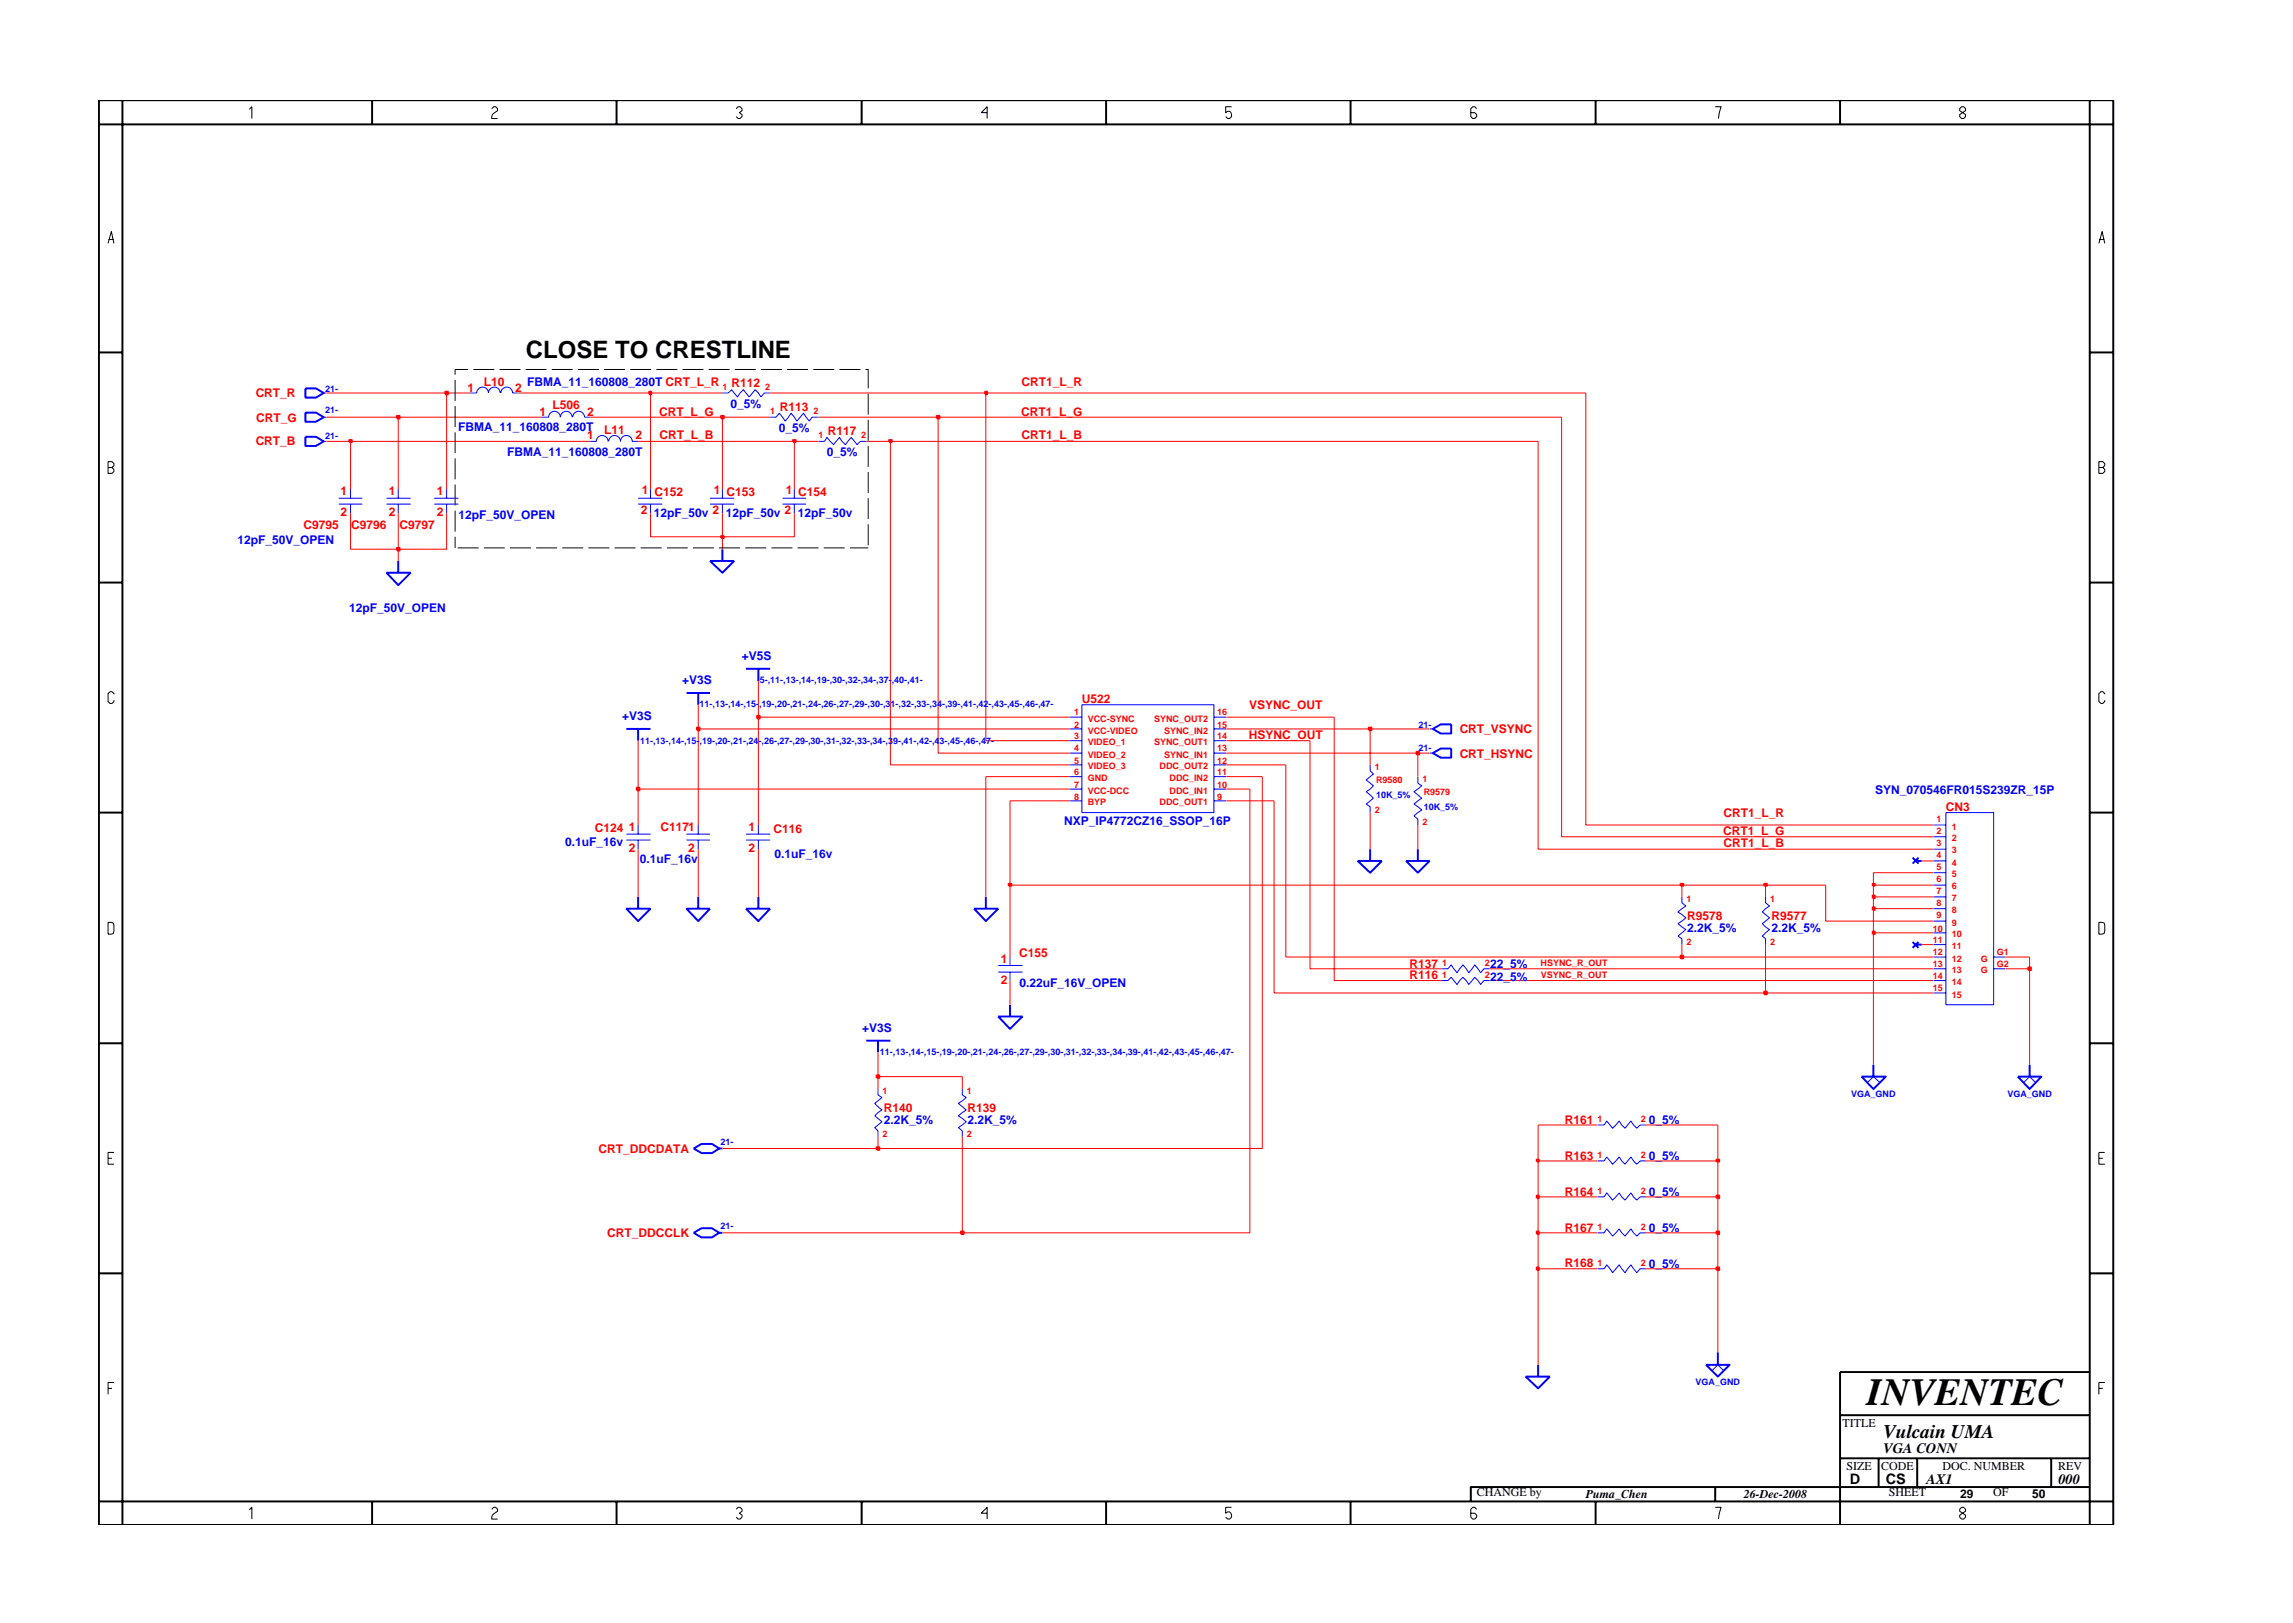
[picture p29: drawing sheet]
<svg xmlns="http://www.w3.org/2000/svg" width="297mm" height="210mm" viewBox="0 0 297 210" stroke-linecap="round" stroke-linejoin="round" font-family="sans-serif">
<defs><g id="words">
<text font-size="5" x="241.8" y="182">INVENTEC</text>
<text font-size="3.1" x="68.1" y="46.4">CLOSE TO CRESTLINE</text>
<text font-size="2.5" x="244" y="186.3">Vulcain UMA</text>
<g font-size="1.9">
<text x="244" y="188.2">VGA CONN</text>
<text x="239.6" y="192.2">D</text>
<text x="244.3" y="192.3">CS</text>
<text x="249.5" y="192.2">AX1</text>
<text x="266.6" y="192.2">000</text>
</g>
<g font-size="1.6" fill="#f00">
<text x="33.1" y="51.5">CRT_R</text>
<text x="60.6" y="50.7">1</text>
<text x="62.7" y="50">L10</text>
<text x="66.7" y="50.7">2</text>
<text x="69.9" y="53.9">1</text>
<text x="71.6" y="53">L506</text>
<text x="76.1" y="53.9">2</text>
<text x="85.4" y="53.9">CRT_L_G</text>
<text x="94.8" y="50.2">R112</text>
<text x="101" y="53.3">R113</text>
<text x="132.3" y="53.9">CRT1_L_G</text>
<text x="132.3" y="50">CRT1_L_R</text>
<text x="33.1" y="57.7">CRT_B</text>
<text x="33.2" y="54.6">CRT_G</text>
<text x="76.1" y="56.9">1</text>
<text x="78.3" y="56.2">L11</text>
<text x="82.3" y="56.9">2</text>
<text x="85.4" y="56.9">CRT_L_B</text>
<text x="107.2" y="56.3">R117</text>
<text x="132.3" y="56.9">CRT1_L_B</text>
<text x="44.1" y="64.1">1</text>
<text x="50.4" y="64.1">1</text>
<text x="56.6" y="64.1">1</text>
<text x="83.2" y="64">1 C152</text>
<text x="92.5" y="64">1 C153</text>
<text x="101.8" y="64">1 C154</text>
<text x="39.3" y="68.6">C9795</text>
<text x="44.1" y="66.9">2</text>
<text x="45.5" y="68.6">C9796</text>
<text x="50.4" y="66.9">2</text>
<text x="51.8" y="68.6">C9797</text>
<text x="56.6" y="66.9">2</text>
<text x="83" y="66.6">2</text>
<text x="140.2" y="91.1">U522</text>
<text x="161.8" y="95.8">HSYNC_OUT</text>
<text x="161.8" y="91.9">VSYNC_OUT</text>
<text x="189.1" y="95">CRT_VSYNC</text>
<text x="189.1" y="98.1">CRT_HSYNC</text>
<text x="77.1" y="107.8">C124</text>
<text x="81.5" y="107.6">1</text>
<text x="85.5" y="107.7">C1171</text>
<text x="97" y="107.6">1</text>
<text x="100.2" y="107.9">C116</text>
<text x="223.3" y="105.9">CRT1_L_R</text>
<text x="252.1" y="105.1">CN3</text>
<text x="81.5" y="110.3">2</text>
<text x="89.2" y="110.3">2</text>
<text x="97" y="110.3">2</text>
<text x="223.2" y="108.2">CRT1_L_G</text>
<text x="223.3" y="109.7">CRT1_L_B</text>
<text x="218.6" y="119.2">R9578</text>
<text x="229.5" y="119.2">R9577</text>
<text x="129.6" y="124.7">1</text>
<text x="132" y="124">C155</text>
<text x="182.6" y="125.4">R137</text>
<text x="129.6" y="127.4">2</text>
<text x="182.6" y="126.9">R116</text>
<text x="77.5" y="149.4">CRT_DDCDATA</text>
<text x="114.5" y="144">R140</text>
<text x="125.3" y="144">R139</text>
<text x="202.7" y="145.6">R161</text>
<text x="202.7" y="150.2">R163</text>
<text x="202.7" y="154.9">R164</text>
<text x="78.7" y="160.3">CRT_DDCCLK</text>
<text x="202.7" y="159.5">R167</text>
<text x="202.7" y="164.2">R168</text>
</g>
<g font-size="1.6" fill="#00f">
<text x="68.3" y="50">FBMA_11_160808_280T CRT_L_R</text>
<text x="94.6" y="52.9">0_5%</text>
<text x="59.3" y="55.8">FBMA_11_160808_280T</text>
<text x="65.7" y="59">FBMA_11_160808_280T</text>
<text x="100.9" y="56">0_5%</text>
<text x="107.1" y="59.1">0_5%</text>
<text x="30.8" y="70.4">12pF_50V_OPEN</text>
<text x="59.4" y="67.2">12pF_50V_OPEN</text>
<text x="84.7" y="67">12pF_50v 2</text>
<text x="94" y="67">12pF_50v 2</text>
<text x="103.3" y="67">12pF_50v</text>
<text x="45.2" y="79.3">12pF_50V_OPEN</text>
<text x="88.4" y="88.6">+V3S</text>
<text x="96.1" y="85.5">+V5S</text>
<text x="80.6" y="93.2">+V3S</text>
<text x="137.9" y="106.9">NXP_IP4772CZ16_SSOP_16P</text>
<text x="242.9" y="102.8">SYN_070546FR015S239ZR_15P</text>
<text x="73.2" y="109.6">0.1uF_16v</text>
<text x="82.9" y="111.8">0.1uF_16v</text>
<text x="100.3" y="111.2">0.1uF_16v</text>
<text x="193" y="125.4">22_5%</text>
<text x="218.6" y="120.7">2.2K_5%</text>
<text x="229.5" y="120.7">2.2K_5%</text>
<text x="132.1" y="127.9">0.22uF_16V_OPEN</text>
<text x="193" y="127">22_5%</text>
<text x="111.7" y="133.7">+V3S</text>
<text x="114.5" y="145.6">2.2K_5%</text>
<text x="125.3" y="145.6">2.2K_5%</text>
<text x="213.6" y="145.7">0_5%</text>
<text x="213.6" y="150.3">0_5%</text>
<text x="213.6" y="155">0_5%</text>
<text x="213.6" y="159.6">0_5%</text>
<text x="213.6" y="164.3">0_5%</text>
</g>
<g font-size="1.6">
<text x="238.7" y="184.8">TITLE</text>
<text x="239.2" y="190.4">SIZE</text>
<text x="243.7" y="190.4">CODE</text>
<text x="251.6" y="190.4">DOC. NUMBER</text>
<text x="266.6" y="190.4">REV</text>
<text x="191.3" y="193.9">CHANGE by</text>
<text x="205.4" y="194.1">Puma_Chen</text>
<text x="225.9" y="194.1">26-Dec-2008</text>
<text x="244.7" y="193.9">SHEET</text>
<text x="253.9" y="194.1">29</text>
<text x="258.2" y="193.9">OF</text>
<text x="263.3" y="194.1">50</text>
</g>
<g font-size="1.2" fill="#00f">
<text x="42.1" y="50.7">21-</text>
<text x="42.1" y="53.5">21-</text>
<text x="42.1" y="56.9">21-</text>
<text x="98.4" y="88.5">5-,11-,13-,14-,19-,30-,32-,34-,37-,40-,41-</text>
<text x="90.6" y="91.6">11-,13-,14-,15-,19-,20-,21-,24-,26-,27-,29-,30-,31-,32-,33-,34-,39-,41-,42-,43-,45-,46-,47-</text>
<text x="183.8" y="94.3">21-</text>
<text x="82.9" y="96.3">11-,13-,14-,15-,19-,20-,21-,24-,26-,27-,29-,30-,31-,32-,33-,34-,39-,41-,42-,43-,45-,46-,47-</text>
<text x="183.8" y="97.3">21-</text>
<text x="178.3" y="103.4">10K_5%</text>
<text x="184.4" y="104.9">10K_5%</text>
<text x="114" y="136.7">11-,13-,14-,15-,19-,20-,21-,24-,26-,27-,29-,30-,31-,32-,33-,34-,39-,41-,42-,43-,45-,46-,47-</text>
<text x="239.8" y="142.1">VGA_GND</text>
<text x="260" y="142.1">VGA_GND</text>
<text x="93.3" y="148.3">21-</text>
<text x="93.3" y="159.2">21-</text>
<text x="219.7" y="179.4">VGA_GND</text>
</g>
<g font-size="1.2" fill="#f00">
<text x="93.6" y="50.6">1</text>
<text x="99.1" y="50.6">2</text>
<text x="99.8" y="53.6">1</text>
<text x="105.4" y="53.6">2</text>
<text x="106" y="56.8">1</text>
<text x="111.6" y="56.8">2</text>
<text x="139.2" y="92.7">1</text>
<text x="139.2" y="94.3">2</text>
<text x="139.2" y="95.8">3</text>
<text x="140.9" y="93.5">VCC-SYNC</text>
<text x="140.9" y="95">VCC-VIDEO</text>
<text x="149.5" y="93.5">SYNC_OUT2</text>
<text x="150.8" y="95">SYNC_IN2</text>
<text x="157.7" y="94.3">15</text>
<text x="157.7" y="95.8">14</text>
<text x="157.7" y="92.7">16</text>
<text x="139.2" y="100.4">6</text>
<text x="139.2" y="97.3">4</text>
<text x="139.2" y="98.9">5</text>
<text x="140.9" y="101.2">GND</text>
<text x="140.9" y="96.5">VIDEO_1</text>
<text x="140.9" y="98.2">VIDEO_2</text>
<text x="140.9" y="99.7">VIDEO_3</text>
<text x="149.5" y="96.5">SYNC_OUT1</text>
<text x="150.2" y="99.7">DDC_OUT2</text>
<text x="150.8" y="98.2">SYNC_IN1</text>
<text x="151.5" y="101.2">DDC_IN2</text>
<text x="157.7" y="97.3">13</text>
<text x="157.7" y="100.4">11</text>
<text x="157.7" y="98.9">12</text>
<text x="178.1" y="99.8">1</text>
<text x="178.3" y="101.5">R9580</text>
<text x="184.3" y="101.3">1</text>
<text x="139.2" y="102.1">7</text>
<text x="139.2" y="103.6">8</text>
<text x="140.9" y="102.8">VCC-DCC</text>
<text x="140.9" y="104.3">BYP</text>
<text x="150.2" y="104.3">DDC_OUT1</text>
<text x="151.5" y="102.8">DDC_IN1</text>
<text x="157.7" y="102.1">10</text>
<text x="157.7" y="103.6">9</text>
<text x="178.1" y="105.3">2</text>
<text x="184.3" y="106.9">2</text>
<text x="184.4" y="103">R9579</text>
<text x="250.8" y="106.5">1</text>
<text x="252.8" y="107.5">1</text>
<text x="250.8" y="108.1">2</text>
<text x="250.8" y="109.6">3</text>
<text x="250.8" y="111.1">4</text>
<text x="250.8" y="112.7">5</text>
<text x="252.8" y="109">2</text>
<text x="252.8" y="110.5">3</text>
<text x="252.8" y="112.1">4</text>
<text x="252.8" y="113.7">5</text>
<text x="218.5" y="116.9">1</text>
<text x="229.3" y="116.9">1</text>
<text x="250.8" y="117.4">8</text>
<text x="250.8" y="118.9">9</text>
<text x="250.8" y="114.2">6</text>
<text x="250.8" y="115.8">7</text>
<text x="252.8" y="119.9">9</text>
<text x="252.8" y="115.2">6</text>
<text x="252.8" y="116.8">7</text>
<text x="252.8" y="118.3">8</text>
<text x="186.8" y="125.1">1</text>
<text x="192.3" y="125.1">2</text>
<text x="199.6" y="125.2">HSYNC_R_OUT</text>
<text x="218.5" y="122.4">2</text>
<text x="229.3" y="122.4">2</text>
<text x="250.4" y="120.7">10</text>
<text x="250.4" y="122.2">11</text>
<text x="250.4" y="123.7">12</text>
<text x="250.4" y="125.3">13</text>
<text x="252.8" y="121.4">10</text>
<text x="252.8" y="123">11</text>
<text x="252.8" y="124.6">12</text>
<text x="256.6" y="124.6">G</text>
<text x="258.7" y="123.7">G1</text>
<text x="258.7" y="125.3">G2</text>
<text x="186.8" y="126.7">1</text>
<text x="192.3" y="126.7">2</text>
<text x="199.6" y="126.7">VSYNC_R_OUT</text>
<text x="250.4" y="128.4">15</text>
<text x="250.4" y="126.9">14</text>
<text x="252.8" y="126.1">13</text>
<text x="252.8" y="127.6">14</text>
<text x="252.8" y="129.2">15</text>
<text x="256.6" y="126.1">G</text>
<text x="114.3" y="141.7">1</text>
<text x="125.3" y="141.7">1</text>
<text x="114.3" y="147.3">2</text>
<text x="125.3" y="147.3">2</text>
<text x="207" y="145.3">1</text>
<text x="207" y="150">1</text>
<text x="212.6" y="145.3">2</text>
<text x="212.6" y="150">2</text>
<text x="207" y="154.6">1</text>
<text x="212.6" y="154.6">2</text>
<text x="207" y="159.3">1</text>
<text x="212.6" y="159.3">2</text>
<text x="207" y="163.9">1</text>
<text x="212.6" y="163.9">2</text>
</g>
</g></defs>
<g fill="none" stroke="#00f" stroke-width=".13">
<path d="M41.9 50.9h.4M41.9 54h.4M41.9 57.2h.4M60.9 50.9h.9a.76 .76 0 0 1 .7-.7 .76 .76 0 0 1 .8 .7 .76 .76 0 0 1 .7-.7 .76 .76 0 0 1 .8 .7M64.9 50.9a.76 .76 0 0 1 .7-.7 .76 .76 0 0 1 .8 .7h.8M70.2 54h.9a.76 .76 0 0 1 .7-.7 .76 .76 0 0 1 .8 .7 .76 .76 0 0 1 .7-.7 .76 .76 0 0 1 .8 .7M74.2 54a.76 .76 0 0 1 .8-.7 .76 .76 0 0 1 .7 .7h.8M76.5 57.2h.7a.76 .76 0 0 1 .8-.8 .76 .76 0 0 1 .8 .8M78.9 57.2a.76 .76 0 0 1 .7-.8 .76 .76 0 0 1 .8 .8 .76 .76 0 0 1 .7-.8 .76 .76 0 0 1 .8 .8h.8M93.6 50.9h.7l.5-.4 .7 .9 .8-.9 .8 .9 .7-.9 .8 .9 .4-.5h.8M99.8 54h.7l.5-.5 .7 1.1 .8-1.1 .7 1.1 .9-1.1 .7 1.1 .4-.6h.8M106 57.2h.8l.3-.5 .9 .9 .7-.9 .8 .9 .8-.9 .7 .9 .4-.4h.8"/>
<path d="M43.9 64.5h3M43.9 65.3h3M45.4 63.4v1.1M45.4 65.3v1.2M50.1 64.5h3.1M50.1 65.3h3.1M51.6 63.4v1.1M51.6 65.3v1.2M56.2 64.5h3.2M56.2 65.3h3.2M57.9 63.4v1.1M57.9 65.3v1.2"/>
<path d="M82.7 64.5h3.1M82.7 65.3h3.1M84.3 63.4v1.1M84.3 65.3v1.2M92 64.5h3.1M92 65.3h3.1M93.6 63.4v1.1M93.6 65.3v1.2M101.4 64.5h3M101.4 65.3h3M102.9 63.4v1.1M102.9 65.3v1.2"/>
<path d="M138.6 94.4h1.6M138.6 97.6h1.6M138.6 92.9h1.6M138.6 96h1.6M138.6 99.1h1.6M140.2 91.3h17.1v14h-17.1zM157.3 94.4h1.6M157.3 97.6h1.6M157.3 92.9h1.6M157.3 96h1.6M157.3 99.1h1.6M177.5 99.1v.8l.4 .4-.9 .7 .9 .8-.9 .8 .9 .8-.9 .8 .5 .3v.8"/>
<path d="M185.2 94.4h.4M185.2 97.6h.4M81.1 108.1h3.2M81.1 108.8h3.2M82.7 106.9v1.2M82.7 108.8v1.2M88.9 108.1h3.1M88.9 108.8h3.1M90.5 106.9v1.2M90.5 108.8v1.2M96.6 108.1h3.2M96.6 108.8h3.2"/>
<path d="M98.2 106.9v1.2M98.2 108.8v1.2M138.6 100.6h1.6M138.6 102.2h1.6M138.6 103.7h1.6M157.3 100.6h1.6M157.3 102.2h1.6M157.3 103.7h1.6M183.7 100.6v.9l.5 .3-1 .8 1 .8-1 .8 1 .7-1 .8 .5 .4v.8M217.9 116.2v.8l.5 .4-1 .7 1 .8-1 .8 1 .7-1 .9 .5 .3v.8M228.7 116.2v.8l.5 .4-.9 .7 .9 .8-.9 .8 .9 .7-.9 .9 .4 .3v.8M250.5 108.4h1.6"/>
<path d="M250.5 106.9h1.6M250.5 111.5h1.6M250.5 110h1.6M250.5 114.7h1.6M250.5 113.1h1.6M250.5 117.7h1.6M250.5 116.2h1.6M250.5 119.3h1.6M252.1 105.3h6.2v24.9h-6.2zM129.3 125.1h3.1M129.3 125.9h3.1M130.8 124v1.1"/>
<path d="M130.8 125.9v1.1M186.8 125.5h.8l.4-.5 .8 1 .7-1 .8 1 .7-1 .8 1 .4-.5h.8M186.8 127h.8l.4-.4 .8 .9 .7-.9 .8 .9 .7-.9 .8 .9 .4-.5h.8M250.5 120.8h1.6M250.5 124h1.6M250.5 122.4h1.6M250.5 127h1.6M250.5 125.5h1.6M250.5 128.6h1.6M258.3 124h1.5M258.3 125.5h1.5M113.7 141.1v.7l.5 .4-.9 .7 .9 .9-.9 .8 .9 .7-.9 .8 .4 .4v.8"/>
<path d="M124.7 141.1v.7l.5 .4-1.1 .7 1.1 .9-1.1 .8 1.1 .7-1.1 .8 .6 .4v.8M207 145.7h.8l.3-.5 .8 1 .8-1 .8 1 .8-1 .7 1 .5-.5h.7M207 150.4h.8l.3-.5 .8 .9 .8-.9 .8 .9 .8-.9 .7 .9 .5-.4h.7M207 155.1h.8l.3-.6 .8 1 .8-1 .8 1 .8-1 .7 1 .5-.4h.7M207 159.7h.8l.3-.5 .8 .9 .8-.9 .8 .9 .8-.9 .7 .9 .5-.4h.7M241.9 140.2l.8-.7 .8 .7M262.2 140.2l.7-.7 .8 .7M207 164.4h.8l.3-.5 .8 1 .8-1 .8 1 .8-1 .7 1 .5-.5h.7M221.8 177.6l.7-.8 .8 .8"/>
</g>
<g fill="none" stroke="#00f" stroke-width=".25">
<path d="M39.6 50.3h1.3l1 .6-1 .6h-1.3zM39.6 53.5h1.3l1 .5-1 .6h-1.3zM39.6 56.6h1.3l1 .6-1 .6h-1.3zM50.1 74.2h3.1l-1.6 1.6zM51.6 72.7v1.5M92 72.7h3.1l-1.5 1.5zM93.6 71.1v1.6M81.1 94.4h3.2M82.7 94.4v1.6M88.9 89.8h3.1M90.5 89.8v1.5M96.6 86.6h3.2"/>
<path d="M98.2 86.6v1.7M185.6 94.4l1-.6h1.4v1.2h-1.4zM185.6 97.6l1-.6h1.4v1.2h-1.4zM81.1 117.7h3.2l-1.6 1.6zM82.7 116.2v1.5M88.9 117.7h3.1l-1.5 1.6zM90.5 116.2v1.5M96.6 117.7h3.2l-1.6 1.6zM98.2 116.2v1.5M126.2 117.7h3.1l-1.6 1.6zM127.7 116.2v1.5M175.9 111.5h3.1l-1.5 1.6z"/>
<path d="M177.5 110v1.5M182.1 111.5h3.1l-1.5 1.6zM183.7 110v1.5M247.8 111.1l.7 .8M248.2 111.5h.7M248.5 111.1l-.7 .8M112.2 134.8h3.1M113.7 134.8v1.5M129.3 131.7h3.1l-1.6 1.6zM130.8 130.2v1.5M241.2 139.5h3.1l-1.6 1.6zM242.7 138v1.5"/>
<path d="M247.8 122l.7 .8M248.2 122.4h.7M248.5 122l-.7 .8M261.4 139.5h3l-1.5 1.6zM262.9 138v1.5M89.9 159.7l1-.6h1.3l1 .6-1 .6h-1.3zM89.9 148.8l1-.6h1.3l1 .6-1 .6h-1.3zM93.2 159.7h.4M93.2 148.8h.4M197.6 178.3h3.2l-1.6 1.6zM199.2 176.8v1.5M221 176.8h3.1l-1.6 1.5z"/>
<path d="M222.5 175.2v1.6"/>
</g>
<path d="M199.2 164.4v12.4M222.5 164.4v10.8" fill="none" stroke="#f00" stroke-width=".13"/>
<path d="M199.1 164.2h.2v.3h-.2z" fill="#8e2323"/>
<path d="M199.1 164.2h.2v.3h-.2z" fill="none" stroke="#f00" stroke-width=".25"/>
<path d="M199.2 159.7v4.7h7.8M213.2 164.4h9.3" fill="none" stroke="#f00" stroke-width=".13"/>
<path d="M222.4 164.2h.3v.3h-.3z" fill="#8e2323"/>
<path d="M222.4 164.2h.3v.3h-.3z" fill="none" stroke="#f00" stroke-width=".25"/>
<path d="M93.6 159.7h31.1M222.5 159.7v4.7" fill="none" stroke="#f00" stroke-width=".13"/>
<path d="M124.5 159.5h.3v.4h-.3z" fill="#8e2323"/>
<path d="M124.5 159.5h.3v.4h-.3z" fill="none" stroke="#f00" stroke-width=".25"/>
<path d="M161.9 102.2v57.5h-37.2v-12.4" fill="none" stroke="#f00" stroke-width=".13"/>
<path d="M199.1 159.5h.2v.4h-.2z" fill="#8e2323"/>
<path d="M199.1 159.5h.2v.4h-.2z" fill="none" stroke="#f00" stroke-width=".25"/>
<path d="M199.2 155.1v4.6h7.8M213.2 159.7h9.3" fill="none" stroke="#f00" stroke-width=".13"/>
<path d="M222.4 159.5h.3v.4h-.3z" fill="#8e2323"/>
<path d="M222.4 159.5h.3v.4h-.3z" fill="none" stroke="#f00" stroke-width=".25"/>
<path d="M222.5 155.1v4.6" fill="none" stroke="#f00" stroke-width=".13"/>
<path d="M199.1 154.9h.2v.3h-.2z" fill="#8e2323"/>
<path d="M199.1 154.9h.2v.3h-.2z" fill="none" stroke="#f00" stroke-width=".25"/>
<path d="M199.2 150.4v4.7h7.8M213.2 155.1h9.3" fill="none" stroke="#f00" stroke-width=".13"/>
<path d="M222.4 154.9h.3v.3h-.3z" fill="#8e2323"/>
<path d="M222.4 154.9h.3v.3h-.3z" fill="none" stroke="#f00" stroke-width=".25"/>
<path d="M222.5 150.4v4.7" fill="none" stroke="#f00" stroke-width=".13"/>
<path d="M199.1 150.2h.2v.3h-.2z" fill="#8e2323"/>
<path d="M199.1 150.2h.2v.3h-.2z" fill="none" stroke="#f00" stroke-width=".25"/>
<path d="M199.2 145.7v4.7h7.8M213.2 150.4h9.3" fill="none" stroke="#f00" stroke-width=".13"/>
<path d="M222.4 150.2h.3v.3h-.3z" fill="#8e2323"/>
<path d="M222.4 150.2h.3v.3h-.3z" fill="none" stroke="#f00" stroke-width=".25"/>
<path d="M93.6 148.8h20.1M222.5 145.7v4.7" fill="none" stroke="#f00" stroke-width=".13"/>
<path d="M113.6 148.6h.3v.4h-.3z" fill="#8e2323"/>
<path d="M113.6 148.6h.3v.4h-.3z" fill="none" stroke="#f00" stroke-width=".25"/>
<path d="M163.5 100.6v48.2h-49.8v-1.5M113.7 139.5v1.6M124.7 139.5v1.6M199.2 145.7h7.8M213.2 145.7h9.3" fill="none" stroke="#f00" stroke-width=".13"/>
<path d="M113.6 139.3h.3v.3h-.3z" fill="#8e2323"/>
<path d="M113.6 139.3h.3v.3h-.3z" fill="none" stroke="#f00" stroke-width=".25"/>
<path d="M165 103.7v24.9h63.7M113.7 136.3v3.2h11M130.8 127v3.2M242.7 120.8v17.2M262.9 125.5v12.5" fill="none" stroke="#f00" stroke-width=".13"/>
<path d="M228.5 128.5h.4v.3h-.4z" fill="#8e2323"/>
<path d="M228.5 128.5h.4v.3h-.4z" fill="none" stroke="#f00" stroke-width=".25"/>
<path d="M169.7 96v29.5h17.1M172.8 92.9v34.1h14M193 127h57.5M193 125.5h57.5M228.7 122.4v6.2h21.8M259.8 125.5h3.1" fill="none" stroke="#f00" stroke-width=".13"/>
<path d="M262.7 125.3h.4v.4h-.4z" fill="#8e2323"/>
<path d="M262.7 125.3h.4v.4h-.4z" fill="none" stroke="#f00" stroke-width=".25"/>
<path d="M166.6 99.1v24.9h51.3M130.8 114.7v9.3M262.9 124v1.5" fill="none" stroke="#f00" stroke-width=".13"/>
<path d="M217.7 123.8h.3v.3h-.3z" fill="#8e2323"/>
<path d="M217.7 123.8h.3v.3h-.3z" fill="none" stroke="#f00" stroke-width=".25"/>
<path d="M217.9 122.4v1.6h32.6M248.9 122.4h1.6M259.8 124h3.1" fill="none" stroke="#f00" stroke-width=".13"/>
<path d="M242.6 120.7h.3v.3h-.3z" fill="#8e2323"/>
<path d="M242.6 120.7h.3v.3h-.3z" fill="none" stroke="#f00" stroke-width=".25"/>
<path d="M236.5 114.7v4.6h14M242.7 117.7v3.1h7.8" fill="none" stroke="#f00" stroke-width=".13"/>
<path d="M242.6 117.5h.3v.4h-.3z" fill="#8e2323"/>
<path d="M242.6 117.5h.3v.4h-.3z" fill="none" stroke="#f00" stroke-width=".25"/>
<path d="M82.7 110v6.2M90.5 110v6.2M98.2 110v6.2M127.7 100.6v15.6M217.9 114.7v1.5M228.7 114.7v1.5M242.7 116.2v1.5h7.8" fill="none" stroke="#f00" stroke-width=".13"/>
<path d="M242.6 116h.3v.4h-.3z" fill="#8e2323"/>
<path d="M242.6 116h.3v.4h-.3z" fill="none" stroke="#f00" stroke-width=".25"/>
<path d="M242.7 114.7v1.5h7.8" fill="none" stroke="#f00" stroke-width=".13"/>
<path d="M130.7 114.5h.3v.3h-.3z" fill="#8e2323"/>
<path d="M130.7 114.5h.3v.3h-.3z" fill="none" stroke="#f00" stroke-width=".25"/>
<path d="M130.8 103.7v11h87.1" fill="none" stroke="#f00" stroke-width=".13"/>
<path d="M217.7 114.5h.3v.3h-.3z" fill="#8e2323"/>
<path d="M217.7 114.5h.3v.3h-.3z" fill="none" stroke="#f00" stroke-width=".25"/>
<path d="M217.9 114.7h10.8" fill="none" stroke="#f00" stroke-width=".13"/>
<path d="M228.5 114.5h.4v.3h-.4z" fill="#8e2323"/>
<path d="M228.5 114.5h.4v.3h-.4z" fill="none" stroke="#f00" stroke-width=".25"/>
<path d="M228.7 114.7h7.8" fill="none" stroke="#f00" stroke-width=".13"/>
<path d="M242.6 114.5h.3v.3h-.3z" fill="#8e2323"/>
<path d="M242.6 114.5h.3v.3h-.3z" fill="none" stroke="#f00" stroke-width=".25"/>
<path d="M199.2 57.2v52.8h51.3M202.3 54v54.4h48.2M205.4 50.9v56h45.1M90.5 94.4v12.5M98.2 92.9v14M82.7 102.2v4.7M130.8 103.7h7.8M158.9 103.7h6.1M177.5 105.3v4.7M183.7 106.9v3.1M248.9 111.5h1.6M250.5 113.1h-7.8v1.6h7.8" fill="none" stroke="#f00" stroke-width=".13"/>
<path d="M82.5 102.1h.3v.3h-.3z" fill="#8e2323"/>
<path d="M82.5 102.1h.3v.3h-.3z" fill="none" stroke="#f00" stroke-width=".25"/>
<path d="M115.3 57.2v41.9h23.3M121.5 54v43.6h17.1M82.7 96v6.2h55.9M158.9 97.6h24.8v3M158.9 99.1h7.7M177.5 94.4v4.7M127.7 100.6h10.9M158.9 102.2h3M158.9 100.6h4.6" fill="none" stroke="#f00" stroke-width=".13"/>
<path d="M183.5 97.4h.3v.3h-.3z" fill="#8e2323"/>
<path d="M183.5 97.4h.3v.3h-.3z" fill="none" stroke="#f00" stroke-width=".25"/>
<path d="M127.7 50.9v45.1h10.9M158.9 96h10.8M183.7 97.6h1.5" fill="none" stroke="#f00" stroke-width=".13"/>
<path d="M90.3 94.3h.3v.3h-.3z" fill="#8e2323"/>
<path d="M90.3 94.3h.3v.3h-.3z" fill="none" stroke="#f00" stroke-width=".25"/>
<path d="M90.5 91.3v3.1h48.1M158.9 94.4h18.6" fill="none" stroke="#f00" stroke-width=".13"/>
<path d="M177.3 94.3h.4v.3h-.4z" fill="#8e2323"/>
<path d="M177.3 94.3h.4v.3h-.4z" fill="none" stroke="#f00" stroke-width=".25"/>
<path d="M177.5 94.4h7.7" fill="none" stroke="#f00" stroke-width=".13"/>
<path d="M98.1 92.7h.3v.4h-.3z" fill="#8e2323"/>
<path d="M98.1 92.7h.3v.4h-.3z" fill="none" stroke="#f00" stroke-width=".25"/>
<path d="M45.4 66.5v4.6h6.2v1.6M98.2 88.3v4.6h40.4M158.9 92.9h13.9" fill="none" stroke="#f00" stroke-width=".13"/>
<path d="M51.4 71h.4v.3h-.4z" fill="#8e2323"/>
<path d="M51.4 71h.4v.3h-.4z" fill="none" stroke="#f00" stroke-width=".25"/>
<path d="M51.6 66.5v4.6h6.3v-4.6M84.3 66.5v3h9.3v1.6" fill="none" stroke="#f00" stroke-width=".13"/>
<path d="M93.4 69.5h.4v.2h-.4z" fill="#8e2323"/>
<path d="M93.4 69.5h.4v.2h-.4z" fill="none" stroke="#f00" stroke-width=".25"/>
<path d="M42.3 57.2h3.1v6.2M51.6 54v9.4M57.9 50.9v12.5M84.3 50.9v12.5M93.6 54v9.4M102.9 57.2v6.2M93.6 66.5v3h9.3v-3" fill="none" stroke="#f00" stroke-width=".13"/>
<path d="M45.2 57h.4v.3h-.4z" fill="#8e2323"/>
<path d="M45.2 57h.4v.3h-.4z" fill="none" stroke="#f00" stroke-width=".25"/>
<path d="M45.4 57.2h31.1M82.7 57.2h20.2" fill="none" stroke="#f00" stroke-width=".13"/>
<path d="M102.7 57h.4v.3h-.4z" fill="#8e2323"/>
<path d="M102.7 57h.4v.3h-.4z" fill="none" stroke="#f00" stroke-width=".25"/>
<path d="M102.9 57.2h3.1M112.2 57.2h3.1" fill="none" stroke="#f00" stroke-width=".13"/>
<path d="M115.2 57h.3v.3h-.3z" fill="#8e2323"/>
<path d="M115.2 57h.3v.3h-.3z" fill="none" stroke="#f00" stroke-width=".25"/>
<path d="M42.3 54h9.3M115.3 57.2h83.9" fill="none" stroke="#f00" stroke-width=".13"/>
<path d="M51.4 53.9h.4v.3h-.4z" fill="#8e2323"/>
<path d="M51.4 53.9h.4v.3h-.4z" fill="none" stroke="#f00" stroke-width=".25"/>
<path d="M51.6 54h18.6M76.5 54h17.1" fill="none" stroke="#f00" stroke-width=".13"/>
<path d="M93.4 53.9h.4v.3h-.4z" fill="#8e2323"/>
<path d="M93.4 53.9h.4v.3h-.4z" fill="none" stroke="#f00" stroke-width=".25"/>
<path d="M93.6 54h6.2M106 54h15.5" fill="none" stroke="#f00" stroke-width=".13"/>
<path d="M121.4 53.9h.3v.3h-.3z" fill="#8e2323"/>
<path d="M121.4 53.9h.3v.3h-.3z" fill="none" stroke="#f00" stroke-width=".25"/>
<path d="M42.3 50.9h15.6M121.5 54h80.8" fill="none" stroke="#f00" stroke-width=".13"/>
<path d="M57.7 50.7h.3v.4h-.3z" fill="#8e2323"/>
<path d="M57.7 50.7h.3v.4h-.3z" fill="none" stroke="#f00" stroke-width=".25"/>
<path d="M57.9 50.9h3M67.2 50.9h17.1" fill="none" stroke="#f00" stroke-width=".13"/>
<path d="M84.1 50.7h.3v.4h-.3z" fill="#8e2323"/>
<path d="M84.1 50.7h.3v.4h-.3z" fill="none" stroke="#f00" stroke-width=".25"/>
<path d="M84.3 50.9h9.3M99.8 50.9h27.9" fill="none" stroke="#f00" stroke-width=".13"/>
<path d="M127.6 50.7h.3v.4h-.3z" fill="#8e2323"/>
<path d="M127.6 50.7h.3v.4h-.3z" fill="none" stroke="#f00" stroke-width=".25"/>
<path d="M127.7 50.9h77.7" fill="none" stroke="#f00" stroke-width=".13"/>
<g fill="none" stroke="#000" stroke-width=".25">
<path d="M12.8 13h261v184.6h-261zM12.8 16.1h261M15.9 13v184.6M48.2 13v3.1M79.9 13v3.1M111.6 13v3.1M143.3 13v3.1M174.9 13v3.1M206.7 13v3.1M238.4 13v3.1M270.7 13v184.6M12.8 45.7h3.1"/>
<path d="M270.7 45.7h3.1M12.8 75.5h3.1M270.7 75.5h3.1M12.8 105.3h3.1M270.7 105.3h3.1M12.8 135.2h3.1M270.7 135.2h3.1M12.8 165h3.1M270.7 165h3.1M270.7 177.7h-32.3v19.9M12.8 194.5h261M48.2 194.5v3.1"/>
<path d="M79.9 194.5v3.1M111.6 194.5v3.1M143.3 194.5v3.1M174.9 194.5v3.1M206.7 194.5v3.1M222.2 192.6v1.9M238.4 183.3h32.3M238.4 188.9h32.3M243.4 188.9v3.7M248.4 188.9v3.7M265.7 188.9v3.7M270.7 192.6h-80.2v1.9"/>
</g>
<g fill="none" stroke="#000" stroke-width=".13">
<path d="M32.3 14.2l.3-.4v1.6M63.7 14.1l.3-.3h.2l.3 .3v.2l-.5 .4-.3 .4v.3h.8M95.4 14.1l.2-.3h.3l.2 .3v.2l-.3 .3 .3 .2v.3l-.2 .3h-.3l-.2-.3M127.9 14.6h-.8l.8-.8v1.6M159.5 13.8h-.7v.8l.2-.2a.5 .5 0 0 1 .5 .7l-.2 .3h-.3l-.2-.3M191.3 14.1l-.3-.3h-.2l-.3 .3v1l.3 .3h.2l.3-.3v-.3l-.3-.2h-.5M222.2 13.8h.8l-.4 1.6M253.9 14.1l.2-.3h.3l.2 .3v.2l-.7 .5v.3l.2 .3h.3l.2-.3v-.3l-.7-.5zM14 31.5l.4-1.5 .4 1.5M14.1 31h.6M271.9 31.5l.4-1.5 .4 1.5M272 31h.6"/>
<path d="M14 59.8h.5l.3 .3v.2l-.3 .3 .3 .2v.3l-.3 .2h-.5zM59 49.2v2.7M59 52.6v2.7M59 56v2.7M59 59.4v2.7M60.6 47.9h-1.6v.6M61.3 47.9h2.7M64.7 47.9h2.7M68.1 47.9h2.7M71.5 47.9h2.7M74.9 47.9h2.7M78.3 47.9h2.7"/>
<path d="M81.6 47.9h2.8M85 47.9h2.7M88.4 47.9h2.7M91.8 47.9h2.7M95.2 47.9h2.7M98.6 47.9h2.7M102 47.9h2.7M105.4 47.9h2.7M108.7 47.9h2.7M112.1 47.9h.4v2.4M112.5 51v2.7M112.5 54.4v2.7"/>
<path d="M112.5 57.8v2.7M271.9 59.8h.5l.3 .3v.2l-.3 .3 .3 .2v.3l-.3 .2h-.5zM14 60.6h.5M59 62.8v2.7M59 66.2v2.7M59 69.5v1.5M59.3 71h2.7M62.7 71h2.7M66.1 71h2.7M69.5 71h2.7M72.8 71h2.8M76.2 71h2.7"/>
<path d="M79.6 71h2.7M83 71h2.7M86.4 71h2.7M89.8 71h2.7M93.2 71h2.7M96.5 71h2.8M99.9 71h2.7M103.3 71h2.7M106.7 71h2.7M110.1 71h2.4M112.5 61.2v2.7M112.5 64.5v2.8"/>
<path d="M112.5 67.9v2.7M271.9 60.6h.5M14.8 89.9l-.3-.3h-.2l-.3 .3v1l.3 .2h.2l.3-.2v-.2M272.7 89.9l-.3-.3h-.3l-.2 .3v1l.2 .2h.3l.3-.2v-.2M14 119.5l.7 .1 .1 .2-.1 1.1-.7 .1zM271.9 119.5l.7 .1 .1 .2-.1 1.1-.7 .1zM14 150.1h.5M14.8 149.3h-.8v1.5h.8M271.9 150.1h.5M272.7 149.3h-.8v1.5h.8M14 179.9h.5M14.8 179.1h-.8v1.5"/>
<path d="M271.9 179.9h.5M272.7 179.1h-.8v1.5M32.3 195.6l.3-.3v1.5M63.7 195.5l.3-.2h.2l.3 .2v.3l-.7 .5-.1 .2v.3h.8M95.4 195.5l.2-.2h.3l.2 .2v.3l-.3 .2 .3 .3v.2l-.2 .3h-.3l-.2-.3M127.9 196h-.8l.8-.7v1.5M159.5 195.3h-.7v.7l.2-.1a.5 .5 0 0 1 .5 .6l-.2 .3h-.3l-.2-.3M191.3 195.5l-.3-.2h-.2l-.3 .2v1l.3 .3h.2l.3-.3v-.2l-.3-.3h-.5M222.2 195.3h.8l-.4 1.5M254.1 195.3l-.2 .2v.3l.7 .5v.2l-.2 .3h-.3l-.2-.3v-.2l.7-.5v-.3l-.2-.2z"/>
</g>
<use href="#words"/>
</svg>
